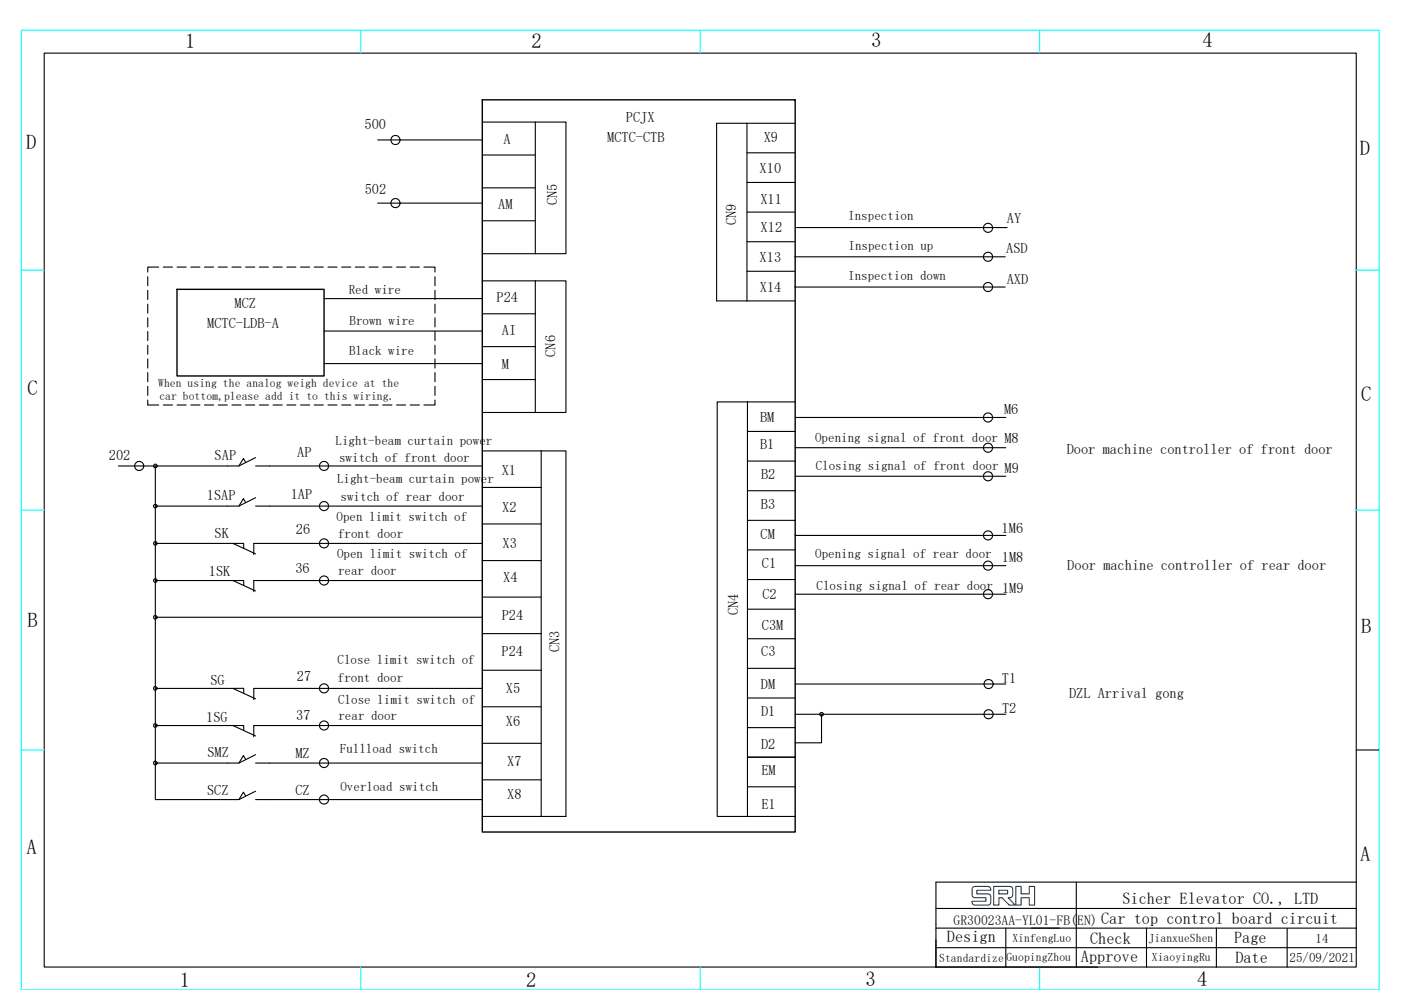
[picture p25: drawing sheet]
<svg xmlns="http://www.w3.org/2000/svg" width="297mm" height="210mm" viewBox="0 0 297 210" stroke-linecap="round" stroke-linejoin="round" font-family="sans-serif">
<defs><g id="words">
<g font-size="4.4">
<text x="39.3" y="10.1">1</text>
<text x="112.7" y="10.1">2</text>
<text x="184.7" y="10">3</text>
<text x="254.9" y="10">4</text>
<text x="5.5" y="31.7">D</text>
<text x="288.3" y="32.9">D</text>
<text x="5.8" y="83.7">C</text>
<text x="288.6" y="85">C</text>
<text x="5.8" y="133">B</text>
<text x="288.6" y="134.2">B</text>
<text x="5.6" y="181.2">A</text>
<text x="288.4" y="182.5">A</text>
<text x="38.1" y="209.3">1</text>
<text x="111.5" y="209.3">2</text>
<text x="183.5" y="209.1">3</text>
<text x="253.8" y="209.1">4</text>
</g>
<g font-size="3.5">
<text x="238" y="191.7">Sicher Elevator CO., LTD</text>
<text x="233.4" y="196">Car top control board circuit</text>
<text x="200.8" y="199.9">Design</text>
<text x="231.1" y="200.2">Check</text>
<text x="261.7" y="199.9">Page</text>
<text x="229.2" y="204">Approve</text>
<text x="261.9" y="204.2">Date</text>
</g>
<g font-size="3">
<text x="77.3" y="27.5">500</text>
<text x="132.7" y="26">PCJX</text>
<text x="106.8" y="30.6">A</text>
<text x="128.7" y="30.1">MCTC-CTB</text>
<text x="161.9" y="30">X9</text>
<text x="77.3" y="41.2">502</text>
<text x="161.1" y="36.6">X10</text>
<text x="105.6" y="44.4">AM</text>
<text x="118.2" y="43.6" transform="rotate(-90 118.2 43.6)">CN5</text>
<text x="156.1" y="47.8" transform="rotate(-90 156.1 47.8)">CN9</text>
<text x="161.2" y="43.3">X11</text>
<text x="213.5" y="47.3">AY</text>
<text x="161.3" y="49.2">X12</text>
<text x="213.3" y="53.6">ASD</text>
<text x="161.1" y="55.5">X13</text>
<text x="49.7" y="65.2">MCZ</text>
<text x="105.3" y="64.1">P24</text>
<text x="161.1" y="61.9">X14</text>
<text x="213.4" y="60.2">AXD</text>
<text x="43.9" y="69.5">MCTC-LDB-A</text>
<text x="106.4" y="71">AI</text>
<text x="117.8" y="75.7" transform="rotate(-90 117.8 75.7)">CN6</text>
<text x="106.4" y="78.3">M</text>
<text x="161.2" y="89.5">BM</text>
<text x="212.9" y="87.8">M6</text>
<text x="161.2" y="95.3">B1</text>
<text x="23.1" y="97.5">202</text>
<text x="45.5" y="97.7">SAP</text>
<text x="63" y="97">AP</text>
<text x="106.4" y="100.7">X1</text>
<text x="161.4" y="101.6">B2</text>
<text x="226.2" y="96.3">Door machine controller of front door</text>
<text x="43.9" y="106.1">1SAP</text>
<text x="61.6" y="105.9">1AP</text>
<text x="161.3" y="108">B3</text>
<text x="62.7" y="113.3">26</text>
<text x="106.5" y="108.7">X2</text>
<text x="212.4" y="113.1">1M6</text>
<text x="45.5" y="114.1">SK</text>
<text x="106.6" y="116.2">X3</text>
<text x="161.3" y="114.3">CM</text>
<text x="212.4" y="119.3">1M8</text>
<text x="44.3" y="122.1">1SK</text>
<text x="62.6" y="121.5">36</text>
<text x="106.7" y="123.5">X4</text>
<text x="161.5" y="120.4">C1</text>
<text x="226.3" y="120.9">Door machine controller of rear door</text>
<text x="106.4" y="131.5">P24</text>
<text x="156.5" y="130.5" transform="rotate(-90 156.5 130.5)">CN4</text>
<text x="161.6" y="127.1">C2</text>
<text x="161.5" y="133.7">C3M</text>
<text x="106.3" y="139.2">P24</text>
<text x="118.6" y="138.3" transform="rotate(-90 118.6 138.3)">CN3</text>
<text x="161.4" y="139.2">C3</text>
<text x="44.6" y="145.2">SG</text>
<text x="62.9" y="144.5">27</text>
<text x="107.3" y="147.1">X5</text>
<text x="161.3" y="146.2">DM</text>
<text x="212.4" y="144.8">T1</text>
<text x="226.7" y="148.1">DZL Arrival gong</text>
<text x="43.7" y="153.1">1SG</text>
<text x="62.8" y="152.8">37</text>
<text x="107.3" y="154">X6</text>
<text x="161.4" y="151.9">D1</text>
<text x="212.4" y="151.2">T2</text>
<text x="44" y="160.5">SMZ</text>
<text x="62.6" y="160.7">MZ</text>
<text x="161.4" y="158.9">D2</text>
<text x="107.5" y="162.5">X7</text>
<text x="161.4" y="164.5">EM</text>
<text x="43.9" y="168.7">SCZ</text>
<text x="62.6" y="168.7">CZ</text>
<text x="107.5" y="169.6">X8</text>
<text x="161.4" y="171.5">E1</text>
</g>
<text font-size="2.9" x="202.2" y="196.2">GR30023AA-YL01-FB(EN)</text>
<g font-size="2.8">
<text x="179.9" y="46.7">Inspection</text>
<text x="179.9" y="53">Inspection up</text>
<text x="179.8" y="59.4">Inspection down</text>
<text x="74" y="62.4">Red wire</text>
<text x="74.1" y="68.9">Brown wire</text>
<text x="74" y="75.4">Black wire</text>
<text x="71.2" y="94.3">Light-beam curtain power</text>
<text x="172.8" y="93.6">Opening signal of front door M8</text>
<text x="71.9" y="98.1">switch of front door</text>
<text x="173" y="99.8">Closing signal of front door M9</text>
<text x="71.5" y="102.4">Light-beam curtain power</text>
<text x="72.2" y="106.2">switch of rear door</text>
<text x="71.4" y="110.5">Open limit switch of</text>
<text x="71.5" y="118.4">Open limit switch of</text>
<text x="71.7" y="114.1">front door</text>
<text x="172.8" y="118.4">Opening signal of rear door</text>
<text x="71.7" y="122">rear door</text>
<text x="173.1" y="125.1">Closing signal of rear door 1M9</text>
<text x="71.6" y="140.8">Close limit switch of</text>
<text x="71.6" y="144.7">front door</text>
<text x="71.7" y="149.3">Close limit switch of</text>
<text x="71.8" y="152.8">rear door</text>
<text x="72.1" y="159.7">Fullload switch</text>
<text x="72.2" y="167.8">Overload switch</text>
<text x="273.4" y="204">25/09/2021</text>
<text x="278.9" y="200">14</text>
</g>
<g font-size="2.5">
<text x="33.5" y="82.1">When using the analog weigh device at the</text>
<text x="33.8" y="84.8">car bottom,please add it to this wiring.</text>
<text x="213.4" y="203.8">GuopingZhou</text>
<text x="214.7" y="199.7">XinfengLuo</text>
<text x="243.6" y="199.8">JianxueShen</text>
<text x="244.2" y="203.9">XiaoyingRu</text>
<text x="199.1" y="204">Standardize</text>
</g>
</g></defs>
<path d="M4.5 6.4h287.9v203.6h-287.9zM76.5 6.4v4.9M148.5 6.4v4.9M220.4 6.4v4.9M4.5 57.3h4.9M287.5 57.3h4.9M4.5 108.2h4.9M287.5 108.2h4.9M4.5 159.1h4.9M76.5 205.1v4.9M148.5 205.1v4.9M220.4 205.1v4.9" fill="none" stroke="#0ff" stroke-width=".23"/>
<g fill="none" stroke="#000" stroke-width=".23">
<path d="M9.4 11.3h278.1v193.8h-278.1zM80.1 29.7h22.2M102.3 25.9h11.2M102.3 32.9h11.2M102.3 39.8h11.2M113.5 25.9h6.5v27.9h-6.5M113.5 25.9v27.9M158.4 32.4h10.1M158.4 38.7h10.1M158.4 26.1v37.7M168.5 26.1h-16.6v37.7h16.6M168.6 21.2h.1"/>
<path d="M31.3 58.7v1.9M33.7 56.6h-2.4v1.1M34.6 56.6h2M37.5 56.6h2M40.4 56.6h2M43.3 56.6h2M46.3 56.6h1.9M49.2 56.6h1.9M52.1 56.6h1.9M55 56.6h1.9M57.9 56.6h1.9M60.8 56.6h1.9"/>
<path d="M63.7 56.6h2M66.6 56.6h2M69.5 56.6h2M72.4 56.6h2M75.3 56.6h2M78.3 56.6h1.9M80.1 43.1h22.2M81.2 56.6h1.9M84.1 56.6h1.9M87 56.6h1.9M89.9 56.6h2.3v1.1M92.2 58.7v1.9"/>
<path d="M102.3 46.8h11.2M102.3 53.8h11.2M102.3 59.6h11.2M113.5 59.6h6.5v27.9h-6.5M113.5 59.6v27.9M158.4 45h10.1M158.4 51.3h10.1M158.4 57.5h10.1M168.5 54.5h44.6M168.9 48.3h44.6M31.3 61.6v1.9M31.3 64.5v1.9"/>
<path d="M31.3 67.4v1.9M31.3 70.3v1.9M31.3 73.2v1.9M31.3 76.1v2M31.3 79v2M68.7 63.3h33.6M68.7 70.2h33.6M68.7 77.1h33.6M92.2 61.6v1.9M92.2 64.5v1.9M92.2 67.4v1.9M92.2 70.3v1.9"/>
<path d="M92.2 73.2v1.9M92.2 76.1v2M92.2 79v2M102.3 66.6h11.2M102.3 73.5h11.2M168.5 60.9h44.6M31.3 84.8v1.1h2.4M31.3 81.9v2M32.9 98.8v70.8h17.8l3.5-1.8M34.6 85.9h2M37.5 85.9h2M40.4 85.9h2"/>
<path d="M43.3 85.9h2M46.3 85.9h1.9M49.2 85.9h1.9M52.1 98l-.5-.8-.9 1.6M52.1 85.9h1.9M54.2 98.8h48.1M54.2 97.1l-3.5 1.7h-25.6M55 85.9h1.9M57.9 85.9h1.9M60.8 85.9h1.9M63.7 85.9h2M66.6 85.9h2"/>
<path d="M69.5 85.9h2M72.4 85.9h2M75.3 85.9h2M78.3 85.9h1.9M81.2 85.9h1.9M84.1 85.9h1.9M87 85.9h1.9M92.2 81.9v2M92.2 84.8v1.1h-2.3M102.3 95.6h12.4M102.3 80.5h11.2M102.3 87.5h11.2"/>
<path d="M114.7 95.6h5.3v77.6h-17.7M114.7 95.6v77.6M158.5 85.2h10.1M158.5 91.5h10.1M158.5 97.8h10.1M158.5 85.2h-6.4v88h6.4M158.5 85.2v88M168.6 88.5h44.7M168.6 95h44.7M32.9 115.3h16.5l4.8 2.2M49.4 115.3h2.3v1M52.1 106.6l-.5-.8-.9 1.5"/>
<path d="M54.2 107.3h48.1M54.2 105.6l-3.5 1.7h-17.8M102.3 115.3h-48.5v2.3M102.3 103.4h12.4M102.3 111.1h12.4M102.3 118.9h12.4M158.5 104.1h10.1M158.5 110.4h10.1M158.5 116.6h10.1M168.6 101h44.7M168.6 113.6h44.7M168.6 120h44.7"/>
<path d="M32.7 130.6l.6 .1v.4l-.6 .2-.1-.5zM32.9 123.1h16.5l4.8 2.2M32.9 130.9h69.4M49.4 123.1h2.3v1.1M102.3 123.1h-48.5v2.4M102.3 126.6h12.4M102.3 134.4h12.4M158.5 135.5h10.1M158.5 129.2h10.1M158.5 122.9h10.1M168.6 126h44.7M32.7 145.7l.6 .1v.4l-.6 .1-.1-.2z"/>
<path d="M32.7 153.6l.6 .1v.4l-.6 .1-.1-.2zM32.9 146h16.5l4.8 2.2M32.9 153.9h16.5l4.8 2.2M49.4 146h2.3v1.1M49.4 153.9h2.3v1M102.3 146h-48.5v2.4M102.3 153.9h-48.5v2.4M102.3 142.2h12.4M102.3 149.9h12.4M102.3 157.7h12.4M158.5 141.8h10.1M158.5 148h10.1"/>
<path d="M158.5 154.3h10.1M168.6 145.1h44.7M168.6 151.5h44.7M174.2 151.5v6.1h-5.6M287.5 159.1h4.9M32.7 161.5l.6 .1v.4l-.6 .2-.1-.2zM52.1 168.8l-.5-.8-.9 1.6M52.1 161l-.5-.7-.9 1.5M54.2 169.6h48.1M54.2 161.8h48.1M54.2 160.1l-3.5 1.7h-17.8M102.3 165.4h12.4"/>
<path d="M158.5 173.2h10.1M158.5 166.9h10.1M168.6 160.6h-10.1M198.4 192.7h89.2M198.4 196.9h89.2M213.3 196.9v8.3M228.2 187.1v18.1M243.1 196.8v8.4M257.9 196.8v8.4M272.9 197v8.2M287.6 187.1h-89.2v18.1l34.3-.1M198.4 201h89.2"/>
<circle cx="83.8" cy="29.7" r=".97"/>
<circle cx="83.8" cy="43.1" r=".97"/>
<circle cx="209.5" cy="54.5" r=".97"/>
<circle cx="209.5" cy="48.3" r=".97"/>
<circle cx="209.5" cy="60.9" r=".97"/>
<circle cx="29.5" cy="98.8" r=".97"/>
<circle cx="32.9" cy="98.8" r=".39"/>
<circle cx="68.7" cy="98.8" r=".97"/>
<circle cx="209.5" cy="88.6" r=".97"/>
<circle cx="209.5" cy="95" r=".97"/>
<circle cx="32.9" cy="115.3" r=".39"/>
<circle cx="32.9" cy="107.3" r=".39"/>
<circle cx="68.7" cy="115.3" r=".97"/>
<circle cx="68.7" cy="107.3" r=".97"/>
<circle cx="209.5" cy="113.6" r=".97"/>
<circle cx="209.5" cy="101" r=".97"/>
<circle cx="209.5" cy="120" r=".97"/>
<circle cx="32.9" cy="123.1" r=".39"/>
<circle cx="68.7" cy="123.1" r=".97"/>
<circle cx="209.5" cy="126" r=".97"/>
<circle cx="68.7" cy="146" r=".96"/>
<circle cx="68.7" cy="153.9" r=".96"/>
<circle cx="174.2" cy="151.5" r=".39"/>
<circle cx="209.6" cy="151.5" r=".97"/>
<circle cx="209.6" cy="145.1" r=".97"/>
<circle cx="68.7" cy="169.6" r=".97"/>
<circle cx="68.7" cy="161.8" r=".96"/>
</g>
<path d="M102.3 21.2h66.3v155.3h-66.3zM37.5 61.4h31.2v18.3h-31.2z" fill="none" stroke="#000" stroke-width=".3"/>
<path d="M206.3 188.1l.4-.1h2a1.06 1.06 0 0 1 1.3 .4l.1 .4h-3v.8h2.3a.61 .61 0 0 1 .7 .5v.6a.93 .93 0 0 1-.2 1 .93 .93 0 0 1-1 .3h-2.2a.6 .6 0 0 1-.6-.8h2.9v-.8h-1.9a.75 .75 0 0 1-1-.8v-.1a1.66 1.66 0 0 1 .2-1.4zM210.7 188h3.3a.75 .75 0 0 1 .7 .4 .75 .75 0 0 1 0 .8v.5a.73 .73 0 0 1-1 .7l1.5 1.5-.6 .1a1.01 1.01 0 0 1-1.2-.7l-1-.9h-.6v1.6h-1.1zM211.8 188.8h1.8v.8h-1.8zM215.4 188h1.1v1.6h.9h.8v-1.6h1.2v4h-1.2v-1.6h-1.7v1.6h-1.1z" fill="none" stroke="#003f7e" stroke-width=".23"/>
<use href="#words"/>
</svg>
